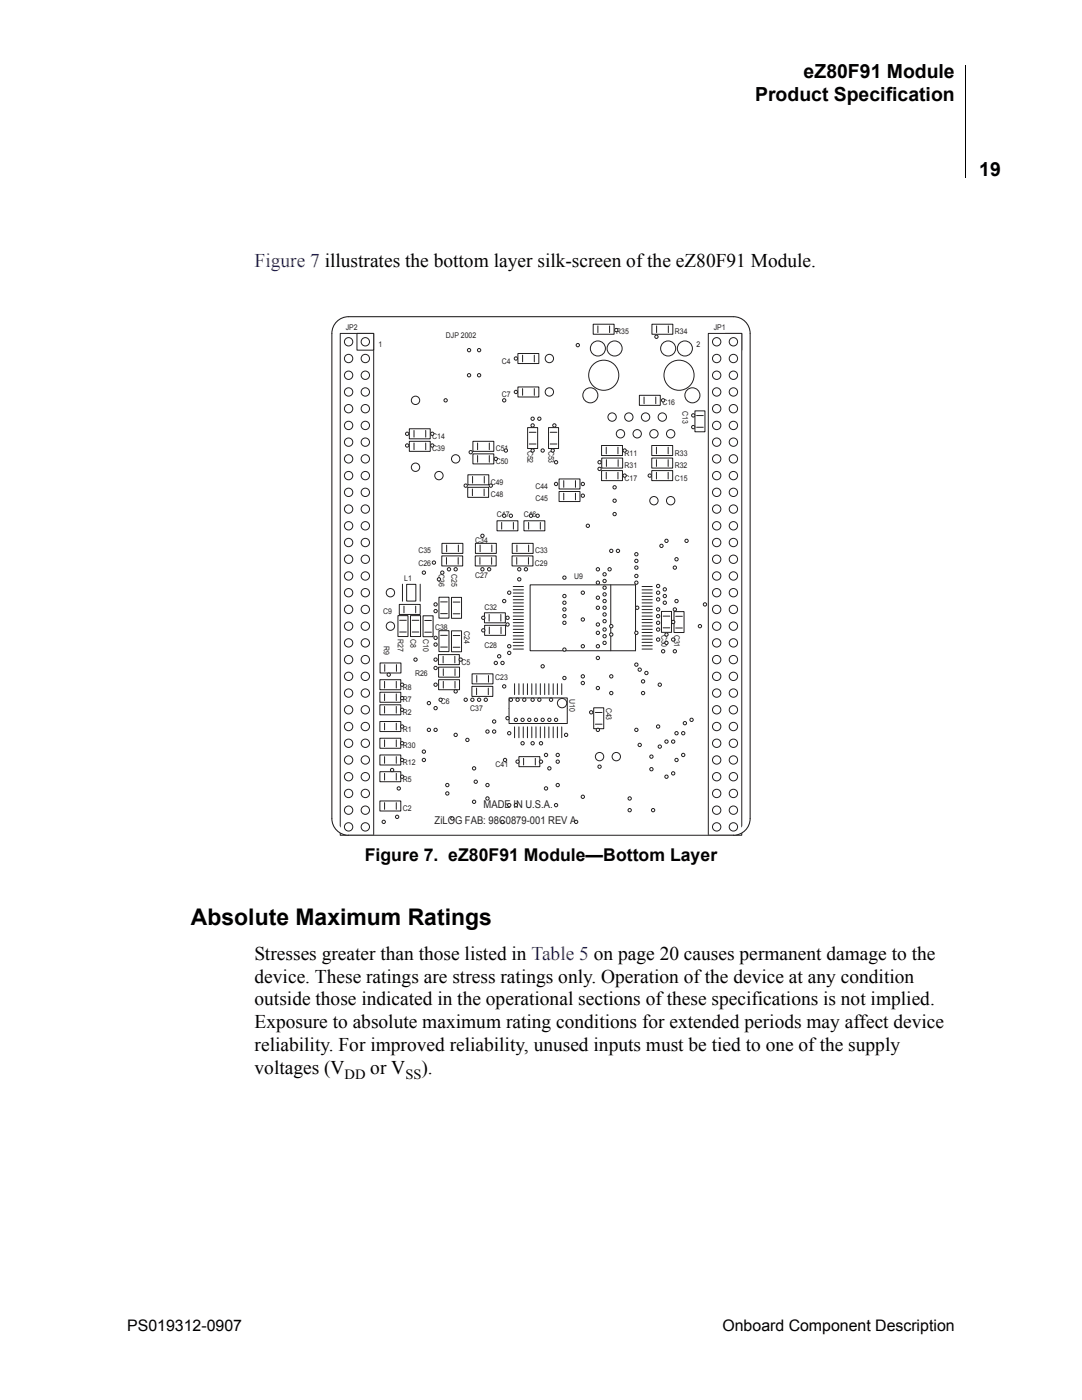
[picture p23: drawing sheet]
<svg xmlns="http://www.w3.org/2000/svg" width="216mm" height="279mm" viewBox="0 0 216 279" stroke-linecap="round" stroke-linejoin="round" font-family="sans-serif">
<defs><g id="words">
<text font-size="4.6" x="38.1" y="184.6">Absolute Maximum Ratings</text>
<g font-size="3.9">
<text x="160.4" y="15.6">eZ80F91 Module</text>
<text x="150.7" y="20.2">Product Specification</text>
<text x="195.4" y="35.2">19</text>
<text x="50.8" y="191.5">Stresses greater than those listed in Table 5 on page 20 causes permanent damage to the</text>
<text x="50.8" y="196.1">device. These ratings are stress ratings only. Operation of the device at any condition</text>
<text x="50.8" y="200.7">outside those indicated in the operational sections of these specifications is not implied.</text>
<text x="50.8" y="205.3">Exposure to absolute maximum rating conditions for extended periods may affect device</text>
<text x="50.8" y="209.8">reliability. For improved reliability, unused inputs must be tied to one of the supply</text>
<text x="50.8" y="214.4">voltages (V</text>
<text x="73.9" y="214.4">or V</text>
<text x="84.1" y="214.4">).</text>
</g>
<text font-size="3.9" fill="#00f" x="50.8" y="53.4">Figure 7 illustrates the bottom layer silk-screen of the eZ80F91 Module.</text>
<text font-size="3.5" x="72.8" y="171.9">Figure 7. eZ80F91 Module—Bottom Layer</text>
<g font-size="3.2">
<text x="25.4" y="265.7">PS019312-0907</text>
<text x="144.2" y="265.7">Onboard Component Description</text>
</g>
<g font-size="2.8">
<text x="68.8" y="215.3">DD</text>
<text x="80.9" y="215.3">SS</text>
</g>
<g font-size="2.1" fill="#231f20">
<text x="96.5" y="161.2">MADE IN U.S.A.</text>
<text x="86.7" y="164.5">ZiLOG FAB: 98C0879-001 REV A</text>
</g>
<g font-size="1.6" fill="#231f20">
<text x="69" y="65.9">JP2</text>
<text x="142.4" y="65.9">JP1</text>
<text x="75.5" y="69.2">1</text>
<text x="89" y="67.5">DJP 2002</text>
<text x="123" y="66.7">R35</text>
<text x="134.7" y="66.7">R34</text>
<text x="139" y="69.2">2</text>
<text x="100.1" y="72.6">C4</text>
<text x="100.1" y="79.2">C7</text>
<text x="132.2" y="80.9">C16</text>
<text x="136.2" y="82" transform="rotate(90 136.2 82)">C13</text>
<text x="86.3" y="87.6">C14</text>
<text x="105.3" y="89.9" transform="rotate(90 105.3 89.9)">C52</text>
<text x="109.5" y="89.9" transform="rotate(90 109.5 89.9)">C53</text>
<text x="86.3" y="90.1">C39</text>
<text x="98.9" y="92.6">C50</text>
<text x="98.9" y="90.1">C51</text>
<text x="124.6" y="95.9">C17</text>
<text x="124.6" y="90.9">R11</text>
<text x="124.6" y="93.4">R31</text>
<text x="134.6" y="93.4">R32</text>
<text x="134.7" y="95.9">C15</text>
<text x="134.7" y="90.9">R33</text>
<text x="97.9" y="99.3">C48</text>
<text x="97.9" y="96.8">C49</text>
<text x="106.8" y="97.6">C44</text>
<text x="106.8" y="99.9">C45</text>
<text x="99.2" y="103.3">C47</text>
<text x="104.5" y="103.3">C46</text>
<text x="83.5" y="112.9">C26</text>
<text x="83.5" y="110.3">C35</text>
<text x="94.8" y="108.3">C34</text>
<text x="106.7" y="112.9">C29</text>
<text x="106.8" y="110.4">C33</text>
<text x="80.7" y="116">L1</text>
<text x="87.6" y="114.6" transform="rotate(90 87.6 114.6)">C36</text>
<text x="90.1" y="114.6" transform="rotate(90 90.1 114.6)">C25</text>
<text x="94.8" y="115.3">C27</text>
<text x="114.6" y="115.6">U9</text>
<text x="76.4" y="122.6">C9</text>
<text x="86.8" y="125.6">C38</text>
<text x="92.6" y="125.9" transform="rotate(90 92.6 125.9)">C24</text>
<text x="96.7" y="121.8">C32</text>
<text x="76.6" y="128.9" transform="rotate(90 76.6 128.9)">R9</text>
<text x="79.4" y="127.5" transform="rotate(90 79.4 127.5)">R27</text>
<text x="81.9" y="127.5" transform="rotate(90 81.9 127.5)">C8</text>
<text x="84.4" y="127.5" transform="rotate(90 84.4 127.5)">C10</text>
<text x="96.7" y="129.3">C28</text>
<text x="132" y="126.6" transform="rotate(90 132 126.6)">C30</text>
<text x="134.5" y="126.6" transform="rotate(90 134.5 126.6)">C31</text>
<text x="80.4" y="137.7">R8</text>
<text x="82.8" y="135">R26</text>
<text x="92.1" y="132.6">C5</text>
<text x="98.8" y="135.6">C23</text>
<text x="80.4" y="142.7">R2</text>
<text x="80.4" y="140.2">R7</text>
<text x="88" y="140.5">C6</text>
<text x="93.8" y="142">C37</text>
<text x="113.6" y="139.6" transform="rotate(90 113.6 139.6)">U10</text>
<text x="121" y="141.2" transform="rotate(90 121 141.2)">C43</text>
<text x="80.4" y="146">R1</text>
<text x="80.4" y="149.3">R30</text>
<text x="80.4" y="152.7">R12</text>
<text x="98.9" y="153">C41</text>
<text x="80.4" y="161.9">C2</text>
<text x="80.4" y="156">R5</text>
</g>
</g></defs>
<path d="M192.5 13h.2z" fill="#000"/>
<path d="M192.6 13v22.5" fill="none" stroke="#000" stroke-width=".2"/>
<g fill="#fff">
<path d="M164.2 25.6h27.1v10.2h-27.1z"/>
<path d="M66.1 62.9h83.7v104h-83.7z"/>
<path d="M67.9 66.5h6.7v100.2h-6.7z"/>
</g>
<g fill="#fff" stroke="#231f20" stroke-width=".2">
<path d="M81.1 116.6h1.9v3.4h-1.9z"/>
<path d="M75.8 132.3h4.2v2h-4.2z"/>
<path d="M84.4 122.9h2v4.2h-2z"/>
<path d="M138.7 82h2v4.2h-2z"/>
<path d="M81.7 85.6h4.1v2h-4.1z"/>
<path d="M130.1 93.9h4.1v2h-4.1z"/>
<path d="M127.6 78.9h4.2v2h-4.2z"/>
<path d="M120 93.9h4.2v2h-4.2z"/>
<path d="M75.8 159.9h4.2v2h-4.2z"/>
<path d="M94.2 134.5h4.2v2h-4.2z"/>
<path d="M90.1 125.9h2v4.2h-2z"/>
<path d="M90.1 119.2h2v4.2h-2z"/>
<path d="M88.2 110.9h4.1v2h-4.1z"/>
<path d="M94.8 110.9h4.2v2h-4.2z"/>
<path d="M96.7 124.8h4.2v2h-4.2z"/>
<path d="M102.2 110.9h4.1v2h-4.1z"/>
<path d="M132 122h2v4.2h-2z"/>
<path d="M134.5 122.1h2v4.1h-2z"/>
<path d="M96.7 122.3h4.1v2h-4.1z"/>
<path d="M102.2 108.4h4.2v2h-4.2z"/>
<path d="M94.9 108.4h4.1v2h-4.1z"/>
<path d="M88.2 108.4h4.2v2h-4.2z"/>
<path d="M87.6 119.2h2v4.2h-2z"/>
<path d="M94.2 137h4.1v2h-4.1z"/>
<path d="M87.6 125.9h2v4.1h-2z"/>
<path d="M81.7 88.1h4.1v2h-4.1z"/>
<path d="M103.3 70.5h4.2v2.1h-4.2z"/>
<path d="M103.5 151h4.2v2h-4.2z"/>
<path d="M118.5 141.3h2v4.1h-2z"/>
<path d="M111.6 95.6h4.1v2h-4.1z"/>
<path d="M111.6 98.1h4.1v2h-4.1z"/>
<path d="M104.5 103.9h4.2v2h-4.2z"/>
<path d="M99.2 103.9h4.1v2h-4.1z"/>
<path d="M93.3 97.3h4.2v2h-4.2z"/>
<path d="M93.4 94.8h4.1v2h-4.1z"/>
<path d="M87.5 130.6h4.2v2h-4.2z"/>
<path d="M94.4 90.6h4.1v2h-4.1z"/>
<path d="M94.4 88.1h4.1v2h-4.1z"/>
<path d="M105.3 85.3h2v4.2h-2z"/>
<path d="M109.5 85.3h2v4.2h-2z"/>
<path d="M87.5 135.6h4.2v2.1h-4.2z"/>
<path d="M103.3 77.2h4.2v2h-4.2z"/>
<path d="M81.9 122.9h2v4.1h-2z"/>
<path d="M79.7 120.6h4.1v2h-4.1z"/>
<path d="M75.8 144h4.2v2h-4.2z"/>
<path d="M120 88.9h4.2v2h-4.2z"/>
<path d="M75.8 150.7h4.2v2h-4.2z"/>
<path d="M75.8 140.7h4.2v2h-4.2z"/>
<path d="M87.5 133.1h4.2v2h-4.2z"/>
<path d="M79.4 122.9h2v4.1h-2z"/>
<path d="M75.8 147.3h4.2v2h-4.2z"/>
<path d="M120.1 91.4h4.1v2h-4.1z"/>
<path d="M130.1 91.4h4.1v2h-4.1z"/>
<path d="M130.1 88.9h4.1v2h-4.1z"/>
<path d="M130.1 64.7h4.2v2h-4.2z"/>
<path d="M118.4 64.7h4.1v2h-4.1z"/>
<path d="M75.8 154h4.2v2h-4.2z"/>
<path d="M75.8 138.2h4.2v2h-4.2z"/>
<path d="M75.8 135.6h4.2v2.1h-4.2z"/>
<path d="M105.8 116.7h21v13.2h-21z"/>
<path d="M121.9 116.7v13.2z"/>
<path d="M126.8 116.7v13.2z"/>
<path d="M101.6 141.4h11.6z"/>
<path d="M101.6 139.3h11.6v5.1h-11.6z"/>
<circle cx="112.2" cy="140.3" r=".93"/>
</g>
<path d="M67.9 66.5h6.7v100.2h-6.7z" fill="none" stroke="#231f20" stroke-width=".2"/>
<path d="M144.7 66.5h3.3v3.4h-3.3z" fill="#fff" stroke="#231f20" stroke-width=".2"/>
<path d="M141.3 66.5h6.7v100.2h-6.7z" fill="#fff"/>
<path d="M141.3 66.5h6.7v100.2h-6.7z" fill="none" stroke="#231f20" stroke-width=".2"/>
<g fill="#fff" stroke="#231f20" stroke-width=".2">
<path d="M71.2 66.5h3.4v3.4h-3.4z"/>
<path d="M83.8 116.6v3.4z"/>
<path d="M80.3 116.6v3.4z"/>
<path d="M79.1 132.6v1.4z"/>
<path d="M76.8 132.6v1.4z"/>
<path d="M84.7 126.2h1.4z"/>
<path d="M84.7 123.8h1.4z"/>
<path d="M139 85.3h1.3z"/>
<path d="M139 82.9h1.3z"/>
<path d="M84.9 85.9v1.3z"/>
<path d="M82.6 85.9v1.3z"/>
<path d="M131 94.3v1.3z"/>
<path d="M133.3 94.3v1.3z"/>
<path d="M130.9 79.2v1.4z"/>
<path d="M128.5 79.2v1.4z"/>
<path d="M121 94.3v1.3z"/>
<path d="M123.3 94.3v1.3z"/>
<path d="M76.7 160.2v1.3z"/>
<path d="M79.1 160.2v1.3z"/>
<path d="M97.5 134.8v1.3z"/>
<path d="M95.1 134.8v1.3z"/>
<path d="M90.4 129.2h1.4z"/>
<path d="M90.4 126.8h1.4z"/>
<path d="M90.4 122.5h1.4z"/>
<path d="M90.4 120.2h1.4z"/>
<path d="M89.1 111.3v1.3z"/>
<path d="M91.4 111.3v1.3z"/>
<path d="M95.8 111.3v1.3z"/>
<path d="M98.1 111.3v1.3z"/>
<path d="M100 125.1v1.4z"/>
<path d="M97.6 125.1v1.4z"/>
<path d="M103.1 111.3v1.3z"/>
<path d="M105.4 111.3v1.3z"/>
<path d="M132.3 123h1.4z"/>
<path d="M132.3 125.3h1.4z"/>
<path d="M134.8 125.3h1.4z"/>
<path d="M134.8 123h1.4z"/>
<path d="M97.6 122.6v1.4z"/>
<path d="M99.9 122.6v1.4z"/>
<path d="M105.5 108.8v1.3z"/>
<path d="M103.1 108.8v1.3z"/>
<path d="M98.1 108.8v1.3z"/>
<path d="M95.8 108.8v1.3z"/>
<path d="M91.5 108.8v1.3z"/>
<path d="M89.1 108.8v1.3z"/>
<path d="M87.9 120.1h1.4z"/>
<path d="M87.9 122.5h1.4z"/>
<path d="M95.1 137.3v1.4z"/>
<path d="M97.4 137.3v1.4z"/>
<path d="M87.9 126.8h1.4z"/>
<path d="M87.9 129.1h1.4z"/>
<path d="M84.9 88.4v1.3z"/>
<path d="M82.6 88.4v1.3z"/>
<path d="M104.3 70.9v1.3z"/>
<path d="M106.6 70.9v1.3z"/>
<path d="M106.8 151.3v1.4z"/>
<path d="M104.5 151.3v1.4z"/>
<path d="M118.8 144.5h1.3z"/>
<path d="M118.8 142.2h1.3z"/>
<path d="M114.8 95.9v1.4z"/>
<path d="M112.5 95.9v1.4z"/>
<path d="M114.8 98.4v1.4z"/>
<path d="M112.5 98.4v1.4z"/>
<path d="M107.8 104.3v1.3z"/>
<path d="M105.5 104.3v1.3z"/>
<path d="M100.1 104.3v1.3z"/>
<path d="M102.4 104.3v1.3z"/>
<path d="M94.3 97.6v1.3z"/>
<path d="M96.6 97.6v1.3z"/>
<path d="M96.6 95.1v1.3z"/>
<path d="M94.3 95.1v1.3z"/>
<path d="M88.4 131v1.3z"/>
<path d="M90.8 131v1.3z"/>
<path d="M97.6 90.9v1.3z"/>
<path d="M95.3 90.9v1.3z"/>
<path d="M97.6 88.4v1.3z"/>
<path d="M95.3 88.4v1.3z"/>
<path d="M105.6 88.6h1.3z"/>
<path d="M105.6 86.3h1.3z"/>
<path d="M109.8 88.6h1.3z"/>
<path d="M109.8 86.3h1.3z"/>
<path d="M90.8 136v1.3z"/>
<path d="M88.5 136v1.3z"/>
<path d="M104.3 77.6v1.3z"/>
<path d="M106.6 77.6v1.3z"/>
<path d="M82.2 123.8h1.4z"/>
<path d="M82.2 126.1h1.4z"/>
<path d="M82.9 121v1.3z"/>
<path d="M80.6 121v1.3z"/>
<path d="M76.7 144.3v1.4z"/>
<path d="M79.1 144.3v1.4z"/>
<path d="M121 89.2v1.4z"/>
<path d="M123.3 89.2v1.4z"/>
<path d="M76.7 151v1.3z"/>
<path d="M79.1 151v1.3z"/>
<path d="M76.7 141v1.3z"/>
<path d="M79.1 141v1.3z"/>
<path d="M90.8 133.5v1.3z"/>
<path d="M88.5 133.5v1.3z"/>
<path d="M79.7 123.8h1.4z"/>
<path d="M79.7 126.1h1.4z"/>
<path d="M76.7 147.7v1.3z"/>
<path d="M79.1 147.7v1.3z"/>
<path d="M123.3 91.7v1.4z"/>
<path d="M121 91.7v1.4z"/>
<path d="M131 91.7v1.4z"/>
<path d="M133.3 91.7v1.4z"/>
<path d="M131 89.2v1.4z"/>
<path d="M133.3 89.2v1.4z"/>
<path d="M133.4 65v1.4z"/>
<path d="M131 65v1.4z"/>
<path d="M119.3 65v1.4z"/>
<path d="M121.6 65v1.4z"/>
<path d="M76.7 154.3v1.4z"/>
<path d="M79.1 154.3v1.4z"/>
<path d="M76.7 138.5v1.3z"/>
<path d="M79.1 138.5v1.3z"/>
<path d="M76.7 136v1.3z"/>
<path d="M79.1 136v1.3z"/>
<path d="M128.1 117.1h2.1z"/>
<path d="M102.4 117.1h2z"/>
<path d="M128.1 117.7h2.1z"/>
<path d="M102.4 117.7h2z"/>
<path d="M128.1 118.4h2.1z"/>
<path d="M102.4 118.4h2z"/>
<path d="M128.1 119h2.1z"/>
<path d="M102.4 119h2z"/>
<path d="M128.1 119.7h2.1z"/>
<path d="M102.4 119.7h2z"/>
<path d="M128.1 120.3h2.1z"/>
<path d="M102.4 120.3h2z"/>
<path d="M128.1 121h2.1z"/>
<path d="M102.4 121h2z"/>
<path d="M128.1 121.7h2.1z"/>
<path d="M102.4 121.7h2z"/>
<path d="M128.1 122.3h2.1z"/>
<path d="M102.4 122.3h2z"/>
<path d="M128.1 123h2.1z"/>
<path d="M102.4 123h2z"/>
<path d="M128.1 123.6h2.1z"/>
<path d="M102.4 123.6h2z"/>
<path d="M128.1 124.3h2.1z"/>
<path d="M102.4 124.3h2z"/>
<path d="M128.1 124.9h2.1z"/>
<path d="M102.4 124.9h2z"/>
<path d="M128.1 125.6h2.1z"/>
<path d="M102.4 125.6h2z"/>
<path d="M128.1 126.2h2.1z"/>
<path d="M102.4 126.2h2z"/>
<path d="M128.1 126.9h2.1z"/>
<path d="M102.4 126.9h2z"/>
<path d="M128.1 127.6h2.1z"/>
<path d="M102.4 127.6h2z"/>
<path d="M128.1 128.2h2.1z"/>
<path d="M102.4 128.2h2z"/>
<path d="M128.1 128.9h2.1z"/>
<path d="M102.4 128.9h2z"/>
<path d="M102.4 129.5h2z"/>
<path d="M128.1 129.5h2.1z"/>
<path d="M104.4 136.4v2.2z"/>
<path d="M105.2 136.4v2.2z"/>
<path d="M106.1 136.4v2.2z"/>
<path d="M106.9 136.4v2.2z"/>
<path d="M107.8 136.4v2.2z"/>
<path d="M108.7 136.4v2.2z"/>
<path d="M109.5 136.4v2.2z"/>
<path d="M110.4 136.4v2.2z"/>
<path d="M111.2 136.4v2.2z"/>
<path d="M112.1 136.4v2.2z"/>
<path d="M112.1 145.1v2.1z"/>
<path d="M111.2 145.1v2.1z"/>
<path d="M110.4 145.1v2.1z"/>
<path d="M109.5 145.1v2.1z"/>
<path d="M108.7 145.1v2.1z"/>
<path d="M107.8 145.1v2.1z"/>
<path d="M106.9 145.1v2.1z"/>
<path d="M106.1 145.1v2.1z"/>
<path d="M105.2 145.1v2.1z"/>
<path d="M104.4 145.1v2.1z"/>
<path d="M102.7 145.1v2.1z"/>
<path d="M103.5 145.1v2.1z"/>
<path d="M103.5 136.4v2.2z"/>
<path d="M102.7 136.4v2.2z"/>
<circle cx="146.3" cy="68.2" r=".83"/>
<circle cx="143" cy="68.2" r=".83"/>
<circle cx="146.3" cy="71.5" r=".83"/>
<circle cx="143" cy="71.5" r=".83"/>
<circle cx="146.3" cy="74.9" r=".83"/>
<circle cx="143" cy="74.9" r=".83"/>
<circle cx="146.3" cy="78.2" r=".83"/>
<circle cx="143" cy="78.2" r=".83"/>
<circle cx="146.3" cy="81.6" r=".83"/>
<circle cx="143" cy="81.6" r=".83"/>
<circle cx="146.3" cy="84.9" r=".83"/>
<circle cx="143" cy="84.9" r=".83"/>
<circle cx="146.3" cy="88.2" r=".83"/>
<circle cx="143" cy="88.2" r=".83"/>
<circle cx="146.3" cy="91.6" r=".83"/>
<circle cx="143" cy="91.6" r=".83"/>
<circle cx="146.3" cy="94.9" r=".83"/>
<circle cx="143" cy="94.9" r=".83"/>
<circle cx="146.3" cy="98.3" r=".83"/>
<circle cx="143" cy="98.3" r=".83"/>
<circle cx="146.3" cy="101.6" r=".83"/>
<circle cx="143" cy="101.6" r=".83"/>
<circle cx="146.3" cy="104.9" r=".83"/>
<circle cx="143" cy="104.9" r=".83"/>
<circle cx="146.3" cy="108.3" r=".83"/>
<circle cx="143" cy="108.3" r=".83"/>
<circle cx="146.3" cy="111.6" r=".83"/>
<circle cx="143" cy="111.6" r=".83"/>
<circle cx="146.3" cy="114.9" r=".83"/>
<circle cx="143" cy="114.9" r=".83"/>
<circle cx="146.3" cy="118.3" r=".83"/>
<circle cx="143" cy="118.3" r=".83"/>
<circle cx="146.3" cy="121.6" r=".83"/>
<circle cx="143" cy="121.6" r=".83"/>
<circle cx="146.3" cy="125" r=".83"/>
<circle cx="143" cy="125" r=".83"/>
<circle cx="146.3" cy="128.3" r=".83"/>
<circle cx="143" cy="128.3" r=".83"/>
<circle cx="146.3" cy="131.6" r=".83"/>
<circle cx="143" cy="131.6" r=".83"/>
<circle cx="146.3" cy="135" r=".83"/>
<circle cx="143" cy="135" r=".83"/>
<circle cx="146.3" cy="138.3" r=".83"/>
<circle cx="143" cy="138.3" r=".83"/>
<circle cx="146.3" cy="141.7" r=".83"/>
<circle cx="143" cy="141.7" r=".83"/>
<circle cx="146.3" cy="145" r=".83"/>
<circle cx="143" cy="145" r=".83"/>
<circle cx="146.3" cy="148.3" r=".83"/>
<circle cx="143" cy="148.3" r=".83"/>
<circle cx="146.3" cy="151.7" r=".83"/>
<circle cx="143" cy="151.7" r=".83"/>
<circle cx="146.3" cy="155" r=".83"/>
<circle cx="143" cy="155" r=".83"/>
<circle cx="146.3" cy="158.3" r=".83"/>
<circle cx="143" cy="158.3" r=".83"/>
<circle cx="146.3" cy="161.7" r=".83"/>
<circle cx="143" cy="161.7" r=".83"/>
<circle cx="146.3" cy="165" r=".83"/>
<circle cx="143" cy="165" r=".83"/>
<circle cx="72.9" cy="68.2" r=".83"/>
<circle cx="69.6" cy="68.2" r=".83"/>
<circle cx="72.9" cy="71.5" r=".83"/>
<circle cx="69.6" cy="71.5" r=".83"/>
<circle cx="72.9" cy="74.9" r=".83"/>
<circle cx="69.6" cy="74.9" r=".83"/>
<circle cx="72.9" cy="78.2" r=".83"/>
<circle cx="69.6" cy="78.2" r=".83"/>
<circle cx="72.9" cy="81.6" r=".83"/>
<circle cx="69.6" cy="81.6" r=".83"/>
<circle cx="72.9" cy="84.9" r=".83"/>
<circle cx="69.6" cy="84.9" r=".83"/>
<circle cx="72.9" cy="88.2" r=".83"/>
<circle cx="69.6" cy="88.2" r=".83"/>
<circle cx="72.9" cy="91.6" r=".83"/>
<circle cx="69.6" cy="91.6" r=".83"/>
<circle cx="72.9" cy="94.9" r=".83"/>
<circle cx="69.6" cy="94.9" r=".83"/>
<circle cx="72.9" cy="98.3" r=".83"/>
<circle cx="69.6" cy="98.3" r=".83"/>
<circle cx="72.9" cy="101.6" r=".83"/>
<circle cx="69.6" cy="101.6" r=".83"/>
<circle cx="72.9" cy="104.9" r=".83"/>
<circle cx="69.6" cy="104.9" r=".83"/>
<circle cx="72.9" cy="108.3" r=".83"/>
<circle cx="69.6" cy="108.3" r=".83"/>
<circle cx="72.9" cy="111.6" r=".83"/>
<circle cx="69.6" cy="111.6" r=".83"/>
<circle cx="72.9" cy="114.9" r=".83"/>
<circle cx="69.6" cy="114.9" r=".83"/>
<circle cx="72.9" cy="118.3" r=".83"/>
<circle cx="69.6" cy="118.3" r=".83"/>
<circle cx="72.9" cy="121.6" r=".83"/>
<circle cx="69.6" cy="121.6" r=".83"/>
<circle cx="72.9" cy="125" r=".83"/>
<circle cx="69.6" cy="125" r=".83"/>
<circle cx="72.9" cy="128.3" r=".83"/>
<circle cx="69.6" cy="128.3" r=".83"/>
<circle cx="72.9" cy="131.6" r=".83"/>
<circle cx="69.6" cy="131.6" r=".83"/>
<circle cx="72.9" cy="135" r=".83"/>
<circle cx="69.6" cy="135" r=".83"/>
<circle cx="72.9" cy="138.3" r=".83"/>
<circle cx="69.6" cy="138.3" r=".83"/>
<circle cx="72.9" cy="141.7" r=".83"/>
<circle cx="69.6" cy="141.7" r=".83"/>
<circle cx="72.9" cy="145" r=".83"/>
<circle cx="69.6" cy="145" r=".83"/>
<circle cx="72.9" cy="148.3" r=".83"/>
<circle cx="69.6" cy="148.3" r=".83"/>
<circle cx="72.9" cy="151.7" r=".83"/>
<circle cx="69.6" cy="151.7" r=".83"/>
<circle cx="72.9" cy="155" r=".83"/>
<circle cx="69.6" cy="155" r=".83"/>
<circle cx="72.9" cy="158.3" r=".83"/>
<circle cx="69.6" cy="158.3" r=".83"/>
<circle cx="72.9" cy="161.7" r=".83"/>
<circle cx="69.6" cy="161.7" r=".83"/>
<circle cx="72.9" cy="165" r=".83"/>
<circle cx="69.6" cy="165" r=".83"/>
<circle cx="119.6" cy="151" r=".83"/>
<circle cx="123" cy="151" r=".83"/>
<circle cx="122.1" cy="83.2" r=".83"/>
<circle cx="123.8" cy="86.6" r=".83"/>
<circle cx="125.5" cy="83.2" r=".83"/>
<circle cx="127.1" cy="86.6" r=".83"/>
<circle cx="128.8" cy="83.2" r=".83"/>
<circle cx="130.5" cy="86.6" r=".83"/>
<circle cx="132.2" cy="83.2" r=".83"/>
<circle cx="133.8" cy="86.6" r=".83"/>
<circle cx="117.8" cy="78.9" r="1.5"/>
<circle cx="138.2" cy="78.9" r="1.5"/>
<circle cx="120.5" cy="74.9" r="3"/>
<circle cx="135.5" cy="74.9" r="3"/>
<circle cx="119.3" cy="69.5" r="1.5"/>
<circle cx="122.6" cy="69.5" r="1.5"/>
<circle cx="133.3" cy="69.5" r="1.5"/>
<circle cx="136.7" cy="69.5" r="1.5"/>
<circle cx="82.9" cy="79.9" r=".83"/>
<circle cx="82.9" cy="93.2" r=".83"/>
<circle cx="77.9" cy="118.3" r=".83"/>
<circle cx="77.9" cy="125" r=".83"/>
<circle cx="109.6" cy="78.2" r=".83"/>
<circle cx="109.6" cy="71.5" r=".83"/>
<circle cx="90.9" cy="91.6" r=".83"/>
<circle cx="87.6" cy="94.9" r=".83"/>
<circle cx="130.5" cy="99.9" r=".83"/>
<circle cx="133.8" cy="99.9" r=".83"/>
<circle cx="137" cy="107.9" r=".33"/>
<circle cx="133" cy="107.9" r=".33"/>
<circle cx="99.6" cy="131" r=".33"/>
<circle cx="131.3" cy="121.6" r=".33"/>
<circle cx="135" cy="111.6" r=".33"/>
<circle cx="128.3" cy="138.3" r=".33"/>
<circle cx="128.3" cy="136" r=".33"/>
<circle cx="101.6" cy="130.3" r=".33"/>
<circle cx="127" cy="113.3" r=".33"/>
<circle cx="119.3" cy="129" r=".33"/>
<circle cx="127" cy="111.9" r=".33"/>
<circle cx="127" cy="114.9" r=".33"/>
<circle cx="120.6" cy="128.3" r=".33"/>
<circle cx="127" cy="110.6" r=".33"/>
<circle cx="127" cy="116.3" r=".33"/>
<circle cx="120.6" cy="127" r=".33"/>
<circle cx="86.6" cy="112.3" r=".33"/>
<circle cx="121.6" cy="113.6" r=".33"/>
<circle cx="119.3" cy="126.3" r=".33"/>
<circle cx="131.3" cy="127.6" r=".33"/>
<circle cx="120.6" cy="125.6" r=".33"/>
<circle cx="108.3" cy="133" r=".33"/>
<circle cx="134.3" cy="127.6" r=".33"/>
<circle cx="140.7" cy="120.6" r=".33"/>
<circle cx="127" cy="126.3" r=".33"/>
<circle cx="119.3" cy="124.6" r=".33"/>
<circle cx="100.3" cy="132.3" r=".33"/>
<circle cx="122" cy="135" r=".33"/>
<circle cx="112.6" cy="123" r=".33"/>
<circle cx="101.3" cy="124.6" r=".33"/>
<circle cx="97.3" cy="146" r=".33"/>
<circle cx="112.6" cy="121.6" r=".33"/>
<circle cx="123.3" cy="109.9" r=".33"/>
<circle cx="131.3" cy="125.6" r=".33"/>
<circle cx="120.6" cy="124" r=".33"/>
<circle cx="129" cy="134.3" r=".33"/>
<circle cx="131.7" cy="149" r=".33"/>
<circle cx="104.3" cy="148.3" r=".33"/>
<circle cx="104.3" cy="143.7" r=".33"/>
<circle cx="134.7" cy="113.3" r=".33"/>
<circle cx="120.6" cy="122.6" r=".33"/>
<circle cx="131.7" cy="136.6" r=".33"/>
<circle cx="135" cy="146.3" r=".33"/>
<circle cx="135" cy="151.7" r=".33"/>
<circle cx="105.6" cy="143.7" r=".33"/>
<circle cx="127.1" cy="121.3" r=".33"/>
<circle cx="120.6" cy="121.3" r=".33"/>
<circle cx="127.6" cy="148.7" r=".33"/>
<circle cx="127.6" cy="133.6" r=".33"/>
<circle cx="106.3" cy="148.3" r=".33"/>
<circle cx="106.3" cy="139.7" r=".33"/>
<circle cx="120.6" cy="120" r=".33"/>
<circle cx="132.7" cy="120.3" r=".33"/>
<circle cx="127" cy="132.6" r=".33"/>
<circle cx="127" cy="145.7" r=".33"/>
<circle cx="106.9" cy="143.7" r=".33"/>
<circle cx="112.6" cy="120.3" r=".33"/>
<circle cx="122" cy="138.3" r=".33"/>
<circle cx="131.3" cy="119.6" r=".33"/>
<circle cx="119.3" cy="119.3" r=".33"/>
<circle cx="89.3" cy="158.3" r=".33"/>
<circle cx="134.7" cy="130" r=".33"/>
<circle cx="136.3" cy="146.3" r=".33"/>
<circle cx="136.3" cy="150.7" r=".33"/>
<circle cx="108" cy="148.3" r=".33"/>
<circle cx="107.6" cy="139.7" r=".33"/>
<circle cx="132.7" cy="119" r=".33"/>
<circle cx="120.6" cy="118.6" r=".33"/>
<circle cx="133" cy="128.3" r=".33"/>
<circle cx="131.3" cy="145" r=".33"/>
<circle cx="108.3" cy="143.7" r=".33"/>
<circle cx="131.3" cy="118.3" r=".33"/>
<circle cx="120.6" cy="117.3" r=".33"/>
<circle cx="136.7" cy="144.3" r=".33"/>
<circle cx="134.3" cy="124.1" r=".33"/>
<circle cx="109.6" cy="143.7" r=".33"/>
<circle cx="132.7" cy="117.6" r=".33"/>
<circle cx="120.6" cy="116" r=".33"/>
<circle cx="134.7" cy="121.6" r=".33"/>
<circle cx="111" cy="143.7" r=".33"/>
<circle cx="138" cy="143.7" r=".33"/>
<circle cx="131.3" cy="117" r=".33"/>
<circle cx="120.6" cy="114.6" r=".33"/>
<circle cx="122" cy="109.9" r=".33"/>
<circle cx="103.6" cy="115.6" r=".33"/>
<circle cx="112.6" cy="115.3" r=".33"/>
<circle cx="133" cy="148" r=".33"/>
<circle cx="133" cy="155" r=".33"/>
<circle cx="134.3" cy="148" r=".33"/>
<circle cx="134.3" cy="154.3" r=".33"/>
<circle cx="94.3" cy="139.7" r=".33"/>
<circle cx="111.3" cy="150.7" r=".33"/>
<circle cx="100.6" cy="137" r=".33"/>
<circle cx="93.3" cy="147.7" r=".33"/>
<circle cx="98.6" cy="146" r=".33"/>
<circle cx="135" cy="120" r=".33"/>
<circle cx="109.6" cy="153.3" r=".33"/>
<circle cx="116.3" cy="136.3" r=".33"/>
<circle cx="90.9" cy="138" r=".33"/>
<circle cx="90.9" cy="146.7" r=".33"/>
<circle cx="98.6" cy="144" r=".33"/>
<circle cx="119.3" cy="113.6" r=".33"/>
<circle cx="96.3" cy="106.9" r=".33"/>
<circle cx="88.9" cy="79.9" r=".33"/>
<circle cx="115.3" cy="68.9" r=".33"/>
<circle cx="88.3" cy="114.3" r=".33"/>
<circle cx="94.9" cy="156" r=".33"/>
<circle cx="101.6" cy="160.7" r=".33"/>
<circle cx="111" cy="160.7" r=".33"/>
<circle cx="109" cy="150.7" r=".33"/>
<circle cx="109" cy="157.3" r=".33"/>
<circle cx="85.6" cy="140.3" r=".33"/>
<circle cx="85.6" cy="145.7" r=".33"/>
<circle cx="86.9" cy="141.3" r=".33"/>
<circle cx="86.9" cy="145.7" r=".33"/>
<circle cx="100.6" cy="120" r=".33"/>
<circle cx="98.9" cy="132.3" r=".33"/>
<circle cx="132" cy="108.9" r=".33"/>
<circle cx="101.9" cy="139.7" r=".33"/>
<circle cx="103.6" cy="113.6" r=".33"/>
<circle cx="96.3" cy="113.6" r=".33"/>
<circle cx="89.6" cy="113.6" r=".33"/>
<circle cx="86.9" cy="133.3" r=".33"/>
<circle cx="86.9" cy="128.6" r=".33"/>
<circle cx="86.9" cy="122" r=".33"/>
<circle cx="116.3" cy="118.3" r=".33"/>
<circle cx="116.3" cy="135" r=".33"/>
<circle cx="116.3" cy="129" r=".33"/>
<circle cx="104.6" cy="139.7" r=".33"/>
<circle cx="96.9" cy="139.7" r=".33"/>
<circle cx="118" cy="142.2" r=".33"/>
<circle cx="90.3" cy="163.4" r=".33"/>
<circle cx="84.6" cy="150" r=".33"/>
<circle cx="97.3" cy="156.7" r=".33"/>
<circle cx="100.8" cy="151.7" r=".33"/>
<circle cx="103.3" cy="152" r=".33"/>
<circle cx="116.3" cy="159" r=".33"/>
<circle cx="125.6" cy="161.7" r=".33"/>
<circle cx="125.6" cy="159.3" r=".33"/>
<circle cx="113" cy="146.7" r=".33"/>
<circle cx="79.2" cy="163" r=".33"/>
<circle cx="79.6" cy="157.3" r=".33"/>
<circle cx="80.2" cy="155" r=".33"/>
<circle cx="80.2" cy="151.7" r=".33"/>
<circle cx="80.2" cy="148.3" r=".33"/>
<circle cx="80.2" cy="145" r=".33"/>
<circle cx="80.2" cy="141.7" r=".33"/>
<circle cx="80.2" cy="139.3" r=".33"/>
<circle cx="80.2" cy="136.6" r=".33"/>
<circle cx="122" cy="126.6" r=".33"/>
<circle cx="131.3" cy="123" r=".33"/>
<circle cx="139.7" cy="125" r=".33"/>
<circle cx="116.3" cy="98.9" r=".33"/>
<circle cx="116.3" cy="96.6" r=".33"/>
<circle cx="110.6" cy="84.9" r=".33"/>
<circle cx="106.3" cy="84.9" r=".33"/>
<circle cx="93.9" cy="90.2" r=".33"/>
<circle cx="92.9" cy="96.9" r=".33"/>
<circle cx="100.6" cy="102.9" r=".33"/>
<circle cx="107.3" cy="102.9" r=".33"/>
<circle cx="117.3" cy="104.9" r=".33"/>
<circle cx="122.6" cy="99.9" r=".33"/>
<circle cx="122.6" cy="97.3" r=".33"/>
<circle cx="124.6" cy="94.9" r=".33"/>
<circle cx="119.6" cy="92.2" r=".33"/>
<circle cx="124.6" cy="89.9" r=".33"/>
<circle cx="138.3" cy="82.9" r=".33"/>
<circle cx="81.2" cy="88.9" r=".33"/>
<circle cx="81.2" cy="86.6" r=".33"/>
<circle cx="100.6" cy="79.9" r=".33"/>
<circle cx="95.6" cy="74.9" r=".33"/>
<circle cx="93.6" cy="74.9" r=".33"/>
<circle cx="93.6" cy="69.9" r=".33"/>
<circle cx="95.6" cy="69.9" r=".33"/>
<circle cx="123" cy="65.9" r=".33"/>
<circle cx="131" cy="67.2" r=".33"/>
<circle cx="101.3" cy="123.3" r=".33"/>
<circle cx="102.9" cy="143.7" r=".33"/>
<circle cx="116.3" cy="123.6" r=".33"/>
<circle cx="89.3" cy="156.7" r=".33"/>
<circle cx="132.3" cy="130" r=".33"/>
<circle cx="101.3" cy="143.3" r=".33"/>
<circle cx="131.3" cy="124.3" r=".33"/>
<circle cx="107.6" cy="83.6" r=".33"/>
<circle cx="119.6" cy="153" r=".33"/>
<circle cx="87.6" cy="115.6" r=".33"/>
<circle cx="86.9" cy="131.6" r=".33"/>
<circle cx="106.3" cy="83.6" r=".33"/>
<circle cx="104.9" cy="113.6" r=".33"/>
<circle cx="90.9" cy="113.6" r=".33"/>
<circle cx="97.6" cy="113.6" r=".33"/>
<circle cx="86.9" cy="127.3" r=".33"/>
<circle cx="86.9" cy="120.6" r=".33"/>
<circle cx="112.6" cy="119" r=".33"/>
<circle cx="119.3" cy="121.3" r=".33"/>
<circle cx="112.6" cy="124.3" r=".33"/>
<circle cx="119.3" cy="137.3" r=".33"/>
<circle cx="119.3" cy="131.3" r=".33"/>
<circle cx="112.6" cy="129.6" r=".33"/>
<circle cx="112.6" cy="135.3" r=".33"/>
<circle cx="119.3" cy="116.3" r=".33"/>
<circle cx="103.3" cy="139.7" r=".33"/>
<circle cx="95.6" cy="139.7" r=".33"/>
<circle cx="92.9" cy="139.7" r=".33"/>
<circle cx="87.9" cy="139.7" r=".33"/>
<circle cx="110" cy="139.7" r=".33"/>
<circle cx="119.3" cy="145.7" r=".33"/>
<circle cx="82.9" cy="131.6" r=".33"/>
<circle cx="86.9" cy="136.6" r=".33"/>
<circle cx="91.9" cy="131.6" r=".33"/>
<circle cx="101.6" cy="146.3" r=".33"/>
<circle cx="102.9" cy="160.7" r=".33"/>
<circle cx="97.3" cy="159.3" r=".33"/>
<circle cx="94.6" cy="160" r=".33"/>
<circle cx="94.6" cy="153.3" r=".33"/>
<circle cx="108" cy="152" r=".33"/>
<circle cx="111.3" cy="152" r=".33"/>
<circle cx="111.3" cy="156.7" r=".33"/>
<circle cx="130.3" cy="161.7" r=".33"/>
<circle cx="130" cy="153.5" r=".33"/>
<circle cx="130" cy="151" r=".33"/>
<circle cx="133" cy="126.6" r=".33"/>
<circle cx="122" cy="125" r=".33"/>
<circle cx="96.4" cy="123.3" r=".33"/>
<circle cx="96.4" cy="125.8" r=".33"/>
<circle cx="84.6" cy="151.7" r=".33"/>
<circle cx="78.2" cy="153.7" r=".33"/>
<circle cx="76.6" cy="164" r=".33"/>
<circle cx="101.6" cy="129" r=".33"/>
<circle cx="101.6" cy="118.3" r=".33"/>
<circle cx="111" cy="96.6" r=".33"/>
<circle cx="110.3" cy="89.9" r=".33"/>
<circle cx="106.3" cy="89.9" r=".33"/>
<circle cx="98.9" cy="91.6" r=".33"/>
<circle cx="101.9" cy="102.9" r=".33"/>
<circle cx="105.9" cy="102.9" r=".33"/>
<circle cx="111" cy="92.2" r=".33"/>
<circle cx="108.3" cy="89.9" r=".33"/>
<circle cx="100.9" cy="89.9" r=".33"/>
<circle cx="129.6" cy="94.9" r=".33"/>
<circle cx="122.6" cy="102.6" r=".33"/>
<circle cx="119.6" cy="93.6" r=".33"/>
<circle cx="138.3" cy="85.2" r=".33"/>
<circle cx="132.3" cy="79.9" r=".33"/>
<circle cx="86.3" cy="88.9" r=".33"/>
<circle cx="86.3" cy="86.6" r=".33"/>
<circle cx="102.9" cy="78.2" r=".33"/>
<circle cx="102.9" cy="71.5" r=".33"/>
<circle cx="77.6" cy="134.6" r=".33"/>
<circle cx="84.6" cy="114.3" r=".33"/>
<circle cx="97.9" cy="96.9" r=".33"/>
<circle cx="115" cy="164" r=".33"/>
<circle cx="100.3" cy="164" r=".33"/>
</g>
<path d="M66.2 66.5v96.9z" fill="#fff"/>
<path d="M66.2 66.5v96.9" fill="none" stroke="#231f20" stroke-width=".21"/>
<path d="M69.6 63.2h76.7z" fill="#fff"/>
<path d="M69.6 63.2h76.7" fill="none" stroke="#231f20" stroke-width=".21"/>
<path d="M149.7 66.5v96.9z" fill="#fff"/>
<path d="M149.7 66.5v96.9" fill="none" stroke="#231f20" stroke-width=".21"/>
<path d="M69.6 166.7h76.7z" fill="#fff"/>
<path d="M69.6 166.7h76.7" fill="none" stroke="#231f20" stroke-width=".2"/>
<path d="M146.3 63.2a3.3 3.3 0 0 1 3.4 3.3z" fill="#fff"/>
<path d="M146.3 63.2a3.3 3.3 0 0 1 3.4 3.3" fill="none" stroke="#231f20" stroke-width=".21"/>
<path d="M149.7 163.4a3.3 3.3 0 0 1-3.4 3.3z" fill="#fff"/>
<path d="M149.7 163.4a3.3 3.3 0 0 1-3.4 3.3" fill="none" stroke="#231f20" stroke-width=".21"/>
<path d="M66.2 163.4l3.4 3.3a3.3 3.3 0 0 1-3.4-3.3z" fill="#fff"/>
<path d="M66.2 163.4a3.3 3.3 0 0 0 3.4 3.3" fill="none" stroke="#231f20" stroke-width=".21"/>
<path d="M67.2 64.2a3.3 3.3 0 0 1 2.4-1l-3.4 3.3a3.3 3.3 0 0 1 1-2.3z" fill="#fff"/>
<path d="M69.6 63.2a3.3 3.3 0 0 0-3.4 3.3" fill="none" stroke="#231f20" stroke-width=".21"/>
<path d="M18.3 211.8h.7v3.9h-.7z" fill="#fff"/>
<use href="#words"/>
</svg>
